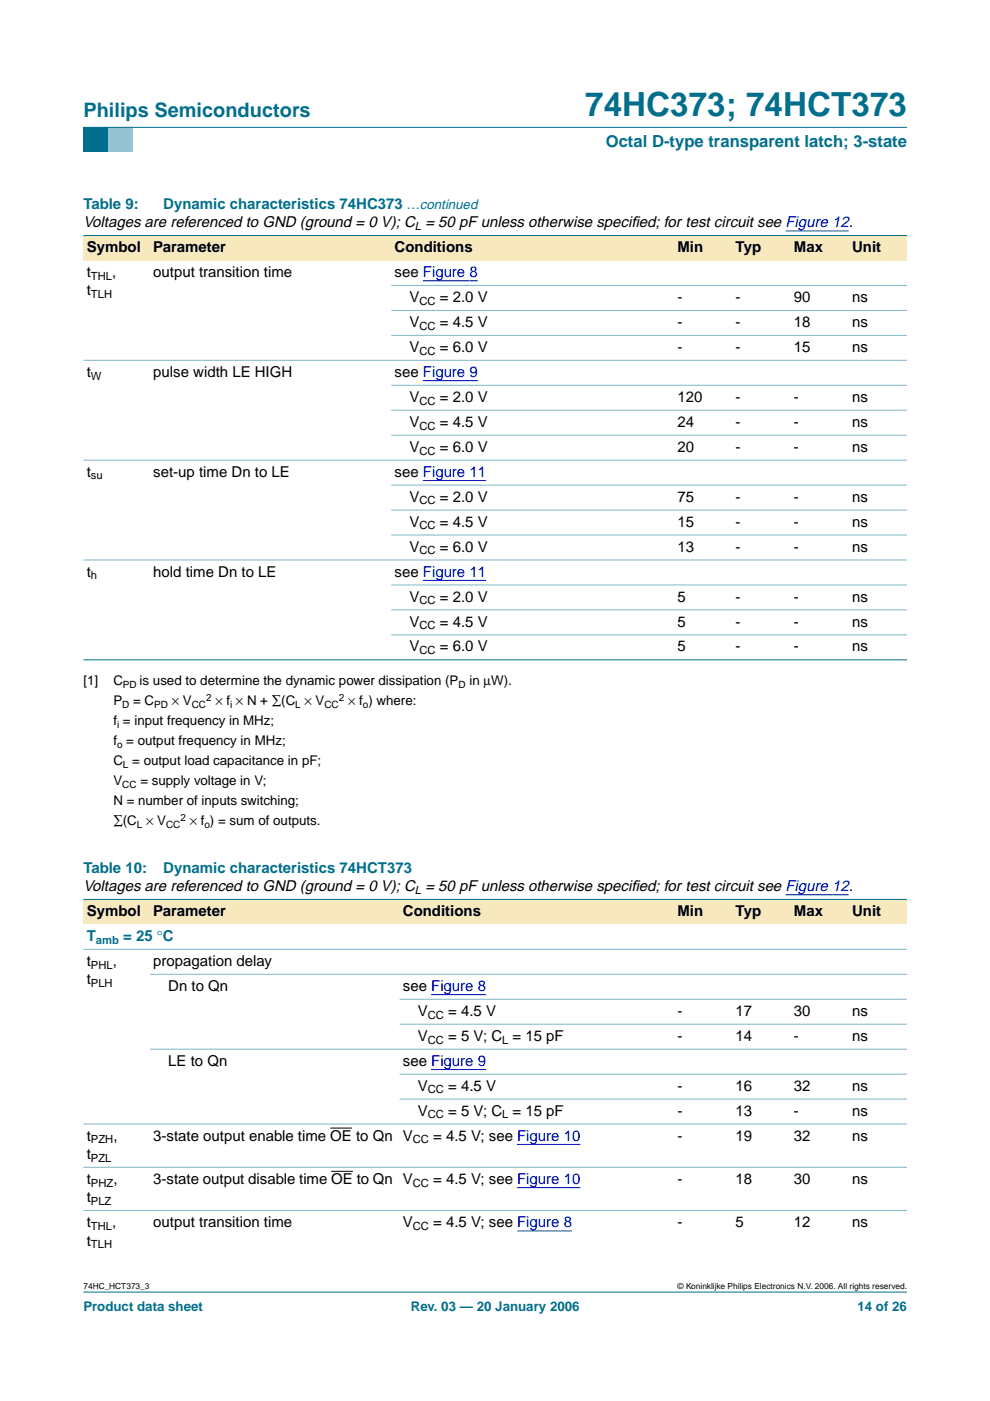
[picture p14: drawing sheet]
<svg xmlns="http://www.w3.org/2000/svg" width="210mm" height="297mm" viewBox="0 0 210 297" stroke-linecap="round" stroke-linejoin="round" font-family="sans-serif">
<defs><g id="words">
<text font-size="7.1" fill="#006e8c" x="124.1" y="24.7">74HC373; 74HCT373</text>
<text font-size="4.2" fill="#006e8c" x="17.7" y="24.9">Philips Semiconductors</text>
<text font-size="3.5" fill="#006e8c" x="128.4" y="31.1">Octal D-type transparent latch; 3-state</text>
<g font-size="3.2" fill="#006e8c">
<text x="17.7" y="44.3">Table 9:</text>
<text x="34.6" y="44.3">Dynamic characteristics 74HC373 …continued</text>
<text x="17.7" y="185">Table 10:</text>
<text x="34.6" y="185">Dynamic characteristics 74HCT373</text>
<text x="18.4" y="199.5">T</text>
<text x="26.1" y="199.5">= 25 °C</text>
</g>
<g font-size="3.2">
<text x="17.7" y="48.2">Voltages are referenced to GND (ground = 0 V); C = 50 pF unless otherwise specif</text>
<text x="18.4" y="53.5">Symbol</text>
<text x="32.5" y="53.5">Parameter</text>
<text x="83.7" y="53.5">Conditions</text>
<text x="133.9" y="48.2">ied; for test circuit see Figure 12.</text>
<text x="143.6" y="53.5">Min</text>
<text x="156" y="53.5">Typ</text>
<text x="168.3" y="53.5">Max</text>
<text x="180.7" y="53.5">Unit</text>
<text x="18.4" y="58.8">t</text>
<text x="23.8" y="58.8">,</text>
<text x="32.5" y="58.8">output transition time</text>
<text x="83.7" y="58.8">see Figure 8</text>
<text x="18.4" y="62.6">t</text>
<text x="86.8" y="64">V</text>
<text x="93.3" y="64">= 2.0 V</text>
<text x="143.6" y="64">-</text>
<text x="156" y="64">-</text>
<text x="168.3" y="64">90</text>
<text x="180.7" y="64">ns</text>
<text x="86.8" y="69.3">V</text>
<text x="93.3" y="69.3">= 4.5 V</text>
<text x="143.6" y="69.3">-</text>
<text x="156" y="69.3">-</text>
<text x="168.3" y="69.3">18</text>
<text x="180.7" y="69.3">ns</text>
<text x="86.8" y="74.6">V</text>
<text x="93.3" y="74.6">= 6.0 V</text>
<text x="143.6" y="74.6">-</text>
<text x="156" y="74.6">-</text>
<text x="168.3" y="74.6">15</text>
<text x="180.7" y="74.6">ns</text>
<text x="18.4" y="79.9">t</text>
<text x="32.5" y="79.9">pulse width LE HIGH</text>
<text x="83.7" y="79.9">see Figure 9</text>
<text x="86.8" y="85.2">V</text>
<text x="93.3" y="85.2">= 2.0 V</text>
<text x="143.6" y="85.2">120</text>
<text x="156" y="85.2">-</text>
<text x="168.3" y="85.2">-</text>
<text x="180.7" y="85.2">ns</text>
<text x="86.8" y="90.5">V</text>
<text x="86.8" y="95.8">V</text>
<text x="93.3" y="90.5">= 4.5 V</text>
<text x="93.3" y="95.8">= 6.0 V</text>
<text x="143.6" y="90.5">24</text>
<text x="143.6" y="95.8">20</text>
<text x="156" y="90.5">-</text>
<text x="156" y="95.8">-</text>
<text x="168.3" y="90.5">-</text>
<text x="168.3" y="95.8">-</text>
<text x="180.7" y="90.5">ns</text>
<text x="180.7" y="95.8">ns</text>
<text x="18.4" y="101.1">t</text>
<text x="32.5" y="101.1">set-up time Dn to LE</text>
<text x="83.7" y="101.1">see Figure 11</text>
<text x="86.8" y="106.4">V</text>
<text x="93.3" y="106.4">= 2.0 V</text>
<text x="143.6" y="106.4">75</text>
<text x="156" y="106.4">-</text>
<text x="168.3" y="106.4">-</text>
<text x="180.7" y="106.4">ns</text>
<text x="86.8" y="111.7">V</text>
<text x="93.3" y="111.7">= 4.5 V</text>
<text x="143.6" y="111.7">15</text>
<text x="156" y="111.7">-</text>
<text x="168.3" y="111.7">-</text>
<text x="180.7" y="111.7">ns</text>
<text x="86.8" y="117">V</text>
<text x="93.3" y="117">= 6.0 V</text>
<text x="143.6" y="117">13</text>
<text x="156" y="117">-</text>
<text x="168.3" y="117">-</text>
<text x="180.7" y="117">ns</text>
<text x="18.4" y="122.3">t</text>
<text x="32.5" y="122.3">hold time Dn to LE</text>
<text x="83.7" y="122.3">see Figure 11</text>
<text x="86.8" y="127.5">V</text>
<text x="93.3" y="127.5">= 2.0 V</text>
<text x="143.6" y="127.5">5</text>
<text x="156" y="127.5">-</text>
<text x="168.3" y="127.5">-</text>
<text x="180.7" y="127.5">ns</text>
<text x="86.8" y="132.8">V</text>
<text x="93.3" y="132.8">= 4.5 V</text>
<text x="143.6" y="132.8">5</text>
<text x="156" y="132.8">-</text>
<text x="168.3" y="132.8">-</text>
<text x="180.7" y="132.8">ns</text>
<text x="86.8" y="138.1">V</text>
<text x="93.3" y="138.1">= 6.0 V</text>
<text x="143.6" y="138.1">5</text>
<text x="156" y="138.1">-</text>
<text x="168.3" y="138.1">-</text>
<text x="180.7" y="138.1">ns</text>
<text x="17.7" y="188.9">Voltages are referenced to GND (ground = 0 V); C = 50 pF unless otherwise specif</text>
<text x="133.9" y="188.9">ied; for test circuit see Figure 12.</text>
<text x="18.4" y="194.2">Symbol</text>
<text x="32.5" y="194.2">Parameter</text>
<text x="85.4" y="194.2">Conditions</text>
<text x="143.6" y="194.2">Min</text>
<text x="156" y="194.2">Typ</text>
<text x="168.3" y="194.2">Max</text>
<text x="180.7" y="194.2">Unit</text>
<text x="18.4" y="208.7">t</text>
<text x="18.4" y="204.8">t</text>
<text x="23.9" y="204.8">,</text>
<text x="32.5" y="204.8">propagation delay</text>
<text x="35.7" y="210.1">Dn to Qn</text>
<text x="85.4" y="210.1">see Figure 8</text>
<text x="88.6" y="215.4">V</text>
<text x="95" y="215.4">= 4.5 V</text>
<text x="143.6" y="215.4">-</text>
<text x="156" y="215.4">17</text>
<text x="168.3" y="215.4">30</text>
<text x="180.7" y="215.4">ns</text>
<text x="88.6" y="220.7">V</text>
<text x="95" y="220.7">= 5 V; C = 15 pF</text>
<text x="143.6" y="220.7">-</text>
<text x="156" y="220.7">14</text>
<text x="168.3" y="220.7">-</text>
<text x="180.7" y="220.7">ns</text>
<text x="35.7" y="226">LE to Qn</text>
<text x="85.4" y="226">see Figure 9</text>
<text x="88.6" y="231.3">V</text>
<text x="95" y="231.3">= 4.5 V</text>
<text x="143.6" y="231.3">-</text>
<text x="156" y="231.3">16</text>
<text x="168.3" y="231.3">32</text>
<text x="180.7" y="231.3">ns</text>
<text x="88.6" y="236.6">V</text>
<text x="95" y="236.6">= 5 V; C = 15 pF</text>
<text x="143.6" y="236.6">-</text>
<text x="156" y="236.6">13</text>
<text x="168.3" y="236.6">-</text>
<text x="180.7" y="236.6">ns</text>
<text x="18.4" y="245.7">t</text>
<text x="18.4" y="241.8">t</text>
<text x="24" y="241.8">,</text>
<text x="32.5" y="241.8">3-state output enable time OE to Qn V</text>
<text x="91.9" y="241.8">= 4.5 V; see Figure 10</text>
<text x="143.6" y="241.8">-</text>
<text x="156" y="241.8">19</text>
<text x="168.3" y="241.8">32</text>
<text x="180.7" y="241.8">ns</text>
<text x="18.4" y="251">t</text>
<text x="24" y="251">,</text>
<text x="32.5" y="251">3-state output disable time OE to Qn V</text>
<text x="91.9" y="251">= 4.5 V; see Figure 10</text>
<text x="143.6" y="251">-</text>
<text x="156" y="251">18</text>
<text x="168.3" y="251">30</text>
<text x="180.7" y="251">ns</text>
<text x="18.4" y="254.9">t</text>
<text x="18.4" y="260.2">t</text>
<text x="23.8" y="260.2">,</text>
<text x="32.5" y="260.2">output transition time</text>
<text x="85.4" y="260.2">V</text>
<text x="91.9" y="260.2">= 4.5 V; see Figure 8</text>
<text x="143.6" y="260.2">-</text>
<text x="156" y="260.2">5</text>
<text x="168.3" y="260.2">12</text>
<text x="180.7" y="260.2">ns</text>
<text x="18.4" y="264.1">t</text>
</g>
<g font-size="2.8">
<text x="17.7" y="145.3">[1]</text>
<text x="24" y="149.5">P</text>
<text x="24" y="145.3">C</text>
<text x="28.2" y="149.5">= C</text>
<text x="29.6" y="145.3">is used to determine the dynamic power dissipation (P</text>
<text x="36.4" y="149.5">× V</text>
<text x="45.7" y="149.5">× f × N + ∑(C × V</text>
<text x="73.8" y="149.5">× f ) where:</text>
<text x="99.5" y="145.3">in µW).</text>
<text x="24" y="153.8">f = input frequency in MHz;</text>
<text x="24" y="158">f = output frequency in MHz;</text>
<text x="24" y="166.5">V</text>
<text x="24" y="162.2">C = output load capacitance in pF;</text>
<text x="29.8" y="166.5">= supply voltage in V;</text>
<text x="24" y="170.7">N = number of inputs switching;</text>
<text x="24" y="174.9">∑(C × V</text>
<text x="40.2" y="174.9">× f ) = sum of outputs.</text>
</g>
<g font-size="2.8" fill="#006e8c">
<text x="17.7" y="278">Product data sheet</text>
<text x="87.1" y="278">Rev. 03 — 20 January 2006</text>
<text x="181.8" y="278">14 of 26</text>
</g>
<g font-size="2.4">
<text x="88" y="48.7">L</text>
<text x="19.3" y="59.3">THL</text>
<text x="19.3" y="63.2">TLH</text>
<text x="88.9" y="64.6">CC</text>
<text x="88.9" y="69.9">CC</text>
<text x="88.9" y="75.2">CC</text>
<text x="19.3" y="80.5">W</text>
<text x="88.9" y="85.8">CC</text>
<text x="88.9" y="91.1">CC</text>
<text x="19.3" y="101.7">su</text>
<text x="88.9" y="96.4">CC</text>
<text x="88.9" y="107">CC</text>
<text x="88.9" y="112.2">CC</text>
<text x="88.9" y="117.5">CC</text>
<text x="19.3" y="122.8">h</text>
<text x="88.9" y="128.1">CC</text>
<text x="88.9" y="133.4">CC</text>
<text x="88.9" y="138.7">CC</text>
<text x="88" y="189.5">L</text>
<text x="19.3" y="205.4">PHL</text>
<text x="19.3" y="209.3">PLH</text>
<text x="90.7" y="216">CC</text>
<text x="90.7" y="221.3">CC</text>
<text x="106.5" y="221.3">L</text>
<text x="90.7" y="231.8">CC</text>
<text x="90.7" y="237.1">CC</text>
<text x="106.5" y="237.1">L</text>
<text x="19.3" y="242.4">PZH</text>
<text x="87.5" y="242.4">CC</text>
<text x="19.3" y="246.3">PZL</text>
<text x="19.3" y="251.6">PHZ</text>
<text x="87.5" y="251.6">CC</text>
<text x="19.3" y="255.5">PLZ</text>
<text x="19.3" y="260.8">THL</text>
<text x="87.5" y="260.8">CC</text>
<text x="19.3" y="264.6">TLH</text>
</g>
<text font-size="2.4" fill="#006e8c" x="20.3" y="200.1">amb</text>
<g font-size="2.1">
<text x="26.1" y="145.8">PD</text>
<text x="43.7" y="148.7">2</text>
<text x="71.8" y="148.7">2</text>
<text x="97.2" y="145.8">D</text>
<text x="24.8" y="154.3">i</text>
<text x="25.9" y="150">D</text>
<text x="32.7" y="150">PD</text>
<text x="40.6" y="150">CC</text>
<text x="48.8" y="150">i</text>
<text x="62.6" y="150">L</text>
<text x="68.8" y="150">CC</text>
<text x="76.9" y="150">o</text>
<text x="24.8" y="158.5">o</text>
<text x="25.9" y="167">CC</text>
<text x="26.1" y="162.7">L</text>
<text x="29" y="175.4">L</text>
<text x="35.2" y="175.4">CC</text>
<text x="38.3" y="174.1">2</text>
<text x="43.3" y="175.4">o</text>
</g>
<g font-size="1.8">
<text x="17.7" y="273.4">74HC_HCT373_3</text>
<text x="143.7" y="273.4">© Koninklijke Philips Electronics N.V. 2006. All rights reserved.</text>
</g>
</g></defs>
<path d="M17.7 273.9h174.6z" fill="#006e8c" stroke="#006e8c" stroke-width=".21"/>
<path d="M17.7 27h5.3v5.3h-5.3z" fill-rule="evenodd" fill="#006e8c"/>
<path d="M23 27h5.3v5.3h-5.3z" fill-rule="evenodd" fill="#96c4d6"/>
<path d="M17.7 27h174.6z" fill="#006e8c" stroke="#006e8c" stroke-width=".21"/>
<path d="M89.7 59.5h11.6M166.5 49h13.5M89.7 80.7h11.6M89.7 101.9h13.4M89.7 123h13.4" fill="none" stroke="#00f" stroke-width=".21"/>
<g fill="#f7e8bd">
<path d="M17.7 49.9h14.1v5.3h-14.1z" fill-rule="evenodd"/>
<path d="M31.8 49.9h51.2v5.3h-51.2z" fill-rule="evenodd"/>
<path d="M83 49.9h52.9v5.3h-52.9z" fill-rule="evenodd"/>
<path d="M135.9 49.9h7v5.3h-7z" fill-rule="evenodd"/>
<path d="M142.9 49.9h12.4v5.3h-12.4z" fill-rule="evenodd"/>
<path d="M155.3 49.9h12.3v5.3h-12.3z" fill-rule="evenodd"/>
<path d="M167.6 49.9h12.4v5.3h-12.4z" fill-rule="evenodd"/>
<path d="M180 49.9h12.3v5.3h-12.3z" fill-rule="evenodd"/>
</g>
<g fill="#006e8c" stroke="#006e8c" stroke-width=".21">
<path d="M17.7 49.9h174.6z"/>
<path d="M17.7 139.9h174.6z"/>
</g>
<g fill="#80b6c6" stroke="#80b6c6" stroke-width=".21">
<path d="M83 60.5h109.3z"/>
<path d="M83 65.8h109.3z"/>
<path d="M83 71.1h109.3z"/>
<path d="M17.7 76.4h174.6z"/>
<path d="M83 81.7h109.3z"/>
<path d="M83 87h109.3z"/>
<path d="M83 92.3h109.3z"/>
<path d="M17.7 97.6h174.6z"/>
<path d="M83 102.9h109.3z"/>
<path d="M83 108.1h109.3z"/>
<path d="M83 113.4h109.3z"/>
<path d="M17.7 118.7h174.6z"/>
<path d="M83 124h109.3z"/>
<path d="M83 129.3h109.3z"/>
<path d="M83 134.6h109.3z"/>
</g>
<path d="M166.5 189.7h13.5" fill="none" stroke="#00f" stroke-width=".21"/>
<g fill="#f7e8bd">
<path d="M17.7 190.7h14.1v5.3h-14.1z" fill-rule="evenodd"/>
<path d="M31.8 190.7h52.9v5.3h-52.9z" fill-rule="evenodd"/>
<path d="M84.7 190.7h51.2v5.3h-51.2z" fill-rule="evenodd"/>
<path d="M135.9 190.7h7v5.3h-7z" fill-rule="evenodd"/>
<path d="M142.9 190.7h12.4v5.3h-12.4z" fill-rule="evenodd"/>
<path d="M155.3 190.7h12.3v5.3h-12.3z" fill-rule="evenodd"/>
<path d="M167.6 190.7h12.4v5.3h-12.4z" fill-rule="evenodd"/>
<path d="M180 190.7h12.3v5.3h-12.3z" fill-rule="evenodd"/>
</g>
<path d="M91.4 210.9h11.7M91.4 226.8h11.7M109.7 242.6h13.4M109.7 251.8h13.4M109.7 261h11.6" fill="none" stroke="#00f" stroke-width=".21"/>
<path d="M70 239.2h4.6M70.2 248.3h4.6" fill="none" stroke="#000" stroke-width=".21"/>
<path d="M17.7 190.7h174.6z" fill="#006e8c" stroke="#006e8c" stroke-width=".21"/>
<g fill="#80b6c6" stroke="#80b6c6" stroke-width=".21">
<path d="M17.7 201.3h174.6z"/>
<path d="M31.8 206.6h160.5z"/>
<path d="M84.7 211.9h107.6z"/>
<path d="M84.7 217.2h107.6z"/>
<path d="M31.8 222.4h160.5z"/>
<path d="M84.7 227.7h107.6z"/>
<path d="M84.7 233h107.6z"/>
<path d="M17.7 238.3h174.6z"/>
<path d="M17.7 247.5h174.6z"/>
<path d="M17.7 256.7h174.6z"/>
</g>
<use href="#words"/>
</svg>
